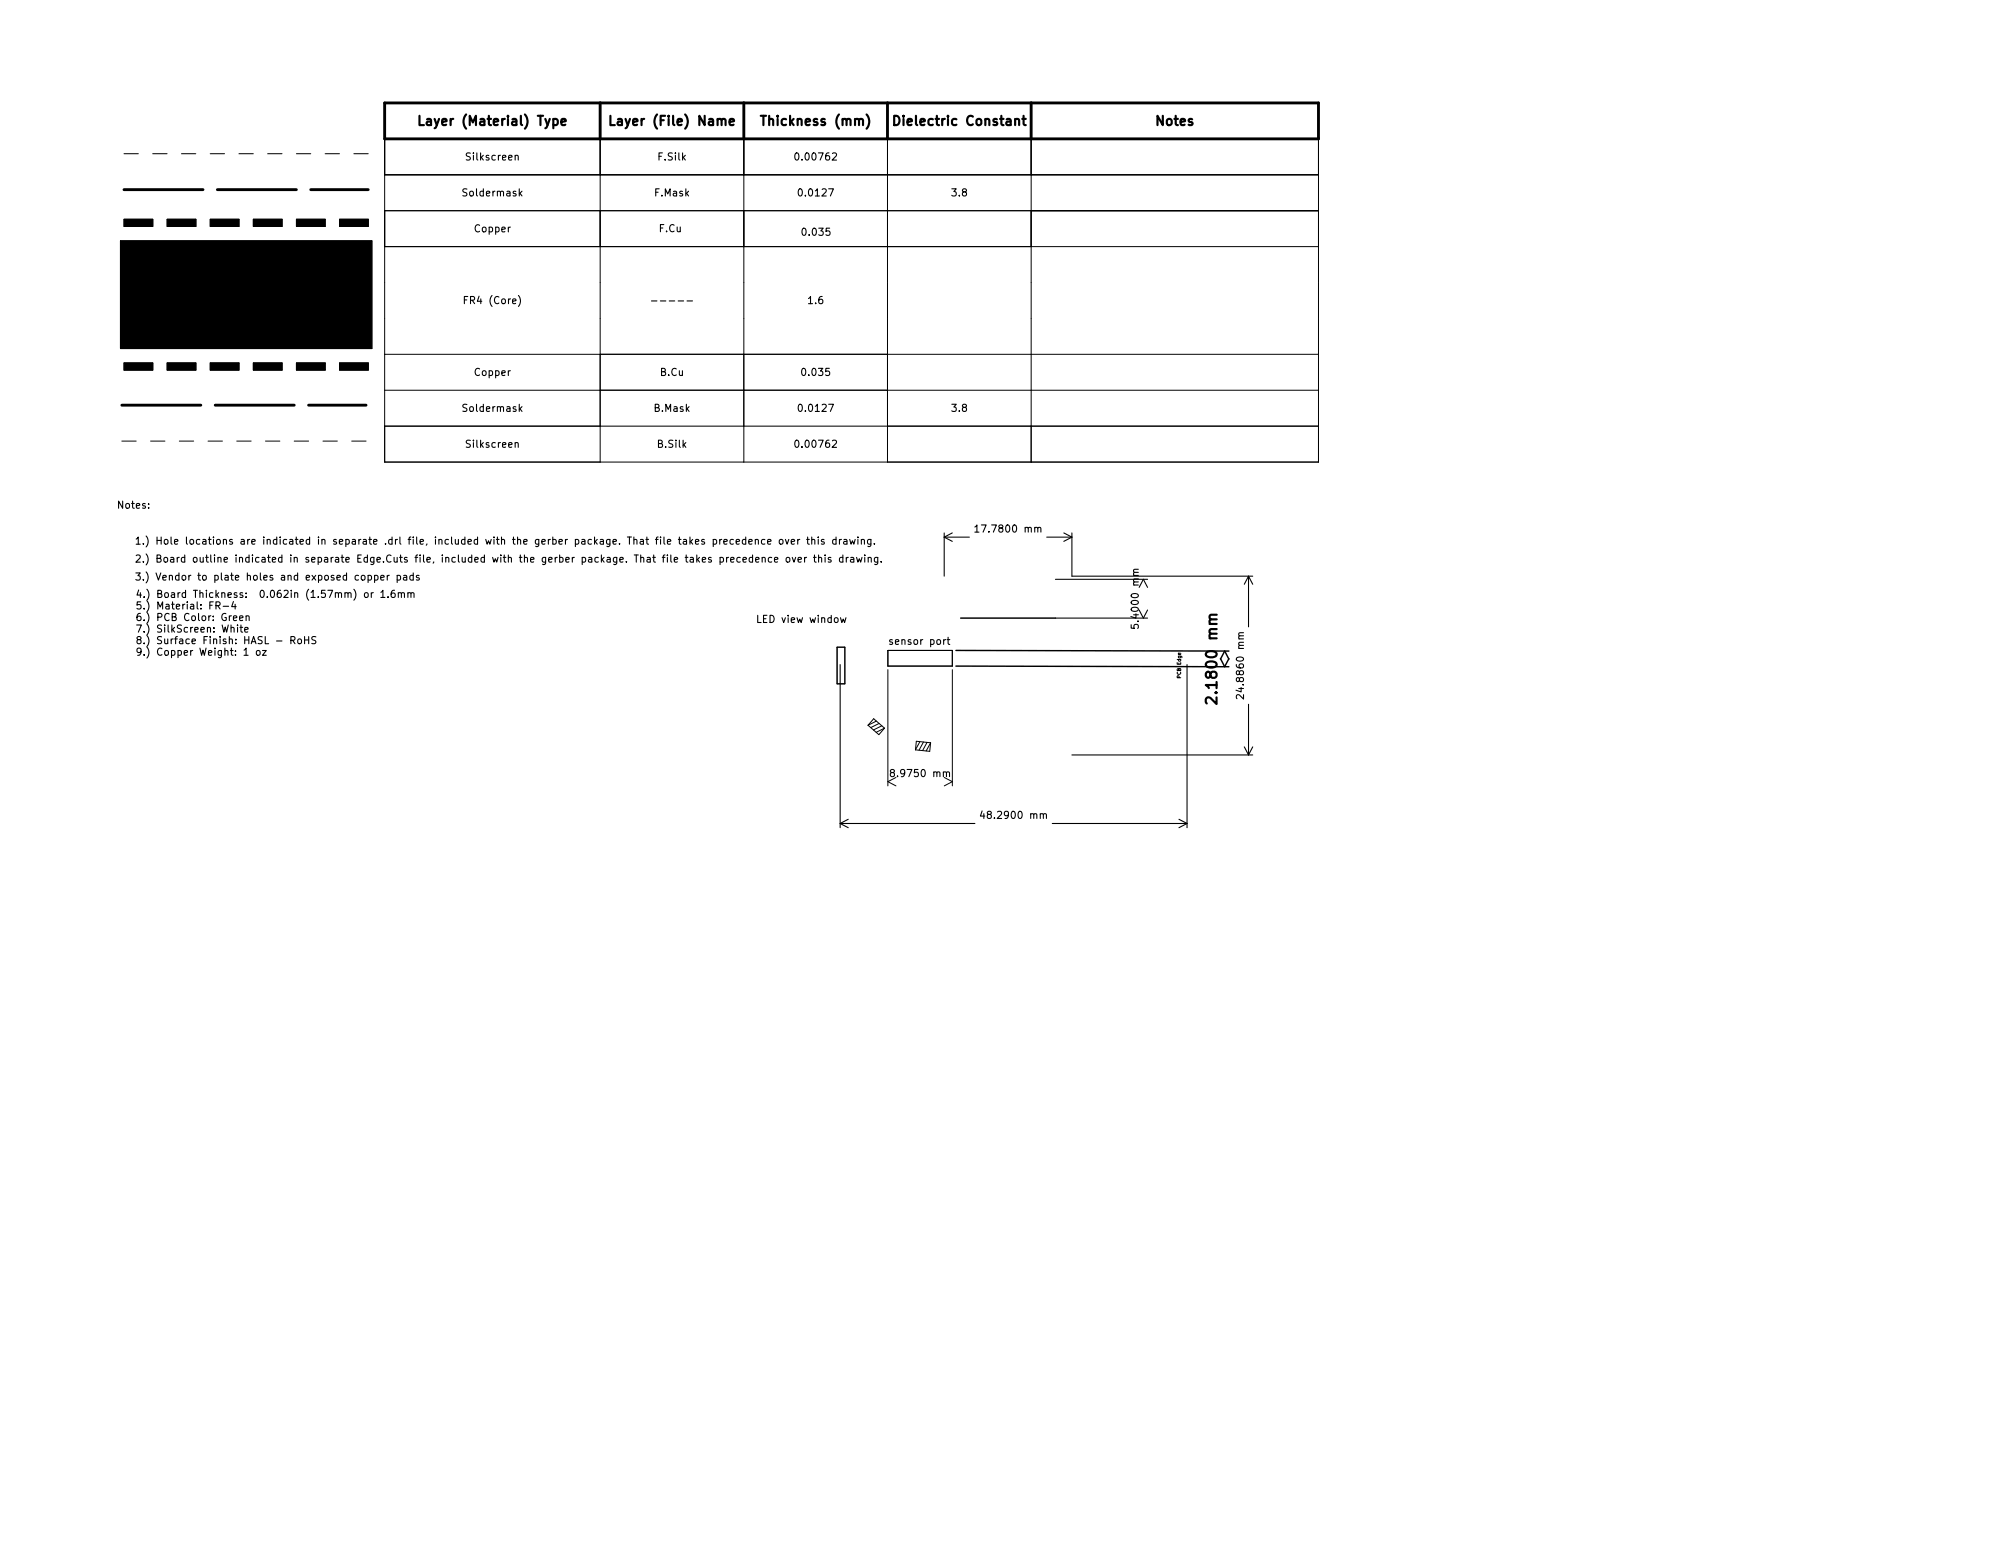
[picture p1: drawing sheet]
<svg xmlns="http://www.w3.org/2000/svg" width="279mm" height="216mm" viewBox="0 0 279 216" stroke-linecap="round" stroke-linejoin="round" font-family="sans-serif">
<defs><g id="words">
<text font-size="2.1" x="169.4" y="97.1" transform="rotate(-90 169.4 97.1)">2.1800 mm</text>
<g font-size="1.8">
<text x="59.5" y="17.5">Layer (Material) Type</text>
<text x="86" y="17.5">Layer (File) Name</text>
<text x="106.7" y="17.5">Thickness (mm)</text>
<text x="125.3" y="17.5">Dielectric Constant</text>
<text x="161" y="17.5">Notes</text>
</g>
<g font-size="1.4">
<text x="65.1" y="22.3">Silkscreen</text>
<text x="91.7" y="22.3">F.Silk</text>
<text x="111" y="22.3">0.00762</text>
<text x="64.6" y="27.3">Soldermask</text>
<text x="91.2" y="27.3">F.Mask</text>
<text x="111.4" y="27.3">0.0127</text>
<text x="132.6" y="27.3">3.8</text>
<text x="66.1" y="32.3">Copper</text>
<text x="91.8" y="32.3">F.Cu</text>
<text x="111.9" y="32.8">0.035</text>
<text x="65" y="42.3">FR4 (Core)</text>
<text x="112.6" y="42.3">1.6</text>
<text x="66.1" y="52.3">Copper</text>
<text x="91.9" y="52.3">B.Cu</text>
<text x="111.8" y="52.3">0.035</text>
<text x="64.6" y="57.3">Soldermask</text>
<text x="91.1" y="57.3">B.Mask</text>
<text x="111.4" y="57.3">0.0127</text>
<text x="132.6" y="57.3">3.8</text>
<text x="65.1" y="62.3">Silkscreen</text>
<text x="91.6" y="62.3">B.Silk</text>
<text x="111" y="62.3">0.00762</text>
<text x="16.2" y="70.8">Notes:</text>
<text x="18.7" y="75.8">1.) Hole locations are indicated in separate .drl file, included with the gerber package. That file takes precedence over this drawing.</text>
<text x="136.4" y="74.1">17.7800 mm</text>
<text x="18.7" y="80.8">3.) Vendor to plate holes and exposed copper pads</text>
<text x="18.7" y="78.3">2.) Board outline indicated in separate Edge.Cuts file, included with the gerber package. That file takes precedence over this drawing.</text>
<text x="18.8" y="83.2">4.) Board Thickness: 0.062in (1.57mm) or 1.6mm</text>
<text x="18.8" y="84.8">5.) Material: FR-4</text>
<text x="18.8" y="86.4">6.) PCB Color: Green</text>
<text x="18.8" y="88">7.) SilkScreen: White</text>
<text x="18.8" y="89.7">8.) Surface Finish: HASL - RoHS</text>
<text x="105.7" y="86.7">LED view window</text>
<text x="124.2" y="89.7">sensor port</text>
<text x="158.5" y="86.9" transform="rotate(-90 158.5 86.9)">5.4000 mm</text>
<text x="18.8" y="91.3">9.) Copper Weight: 1 oz</text>
<text x="173.2" y="96.6" transform="rotate(-90 173.2 96.6)">24.8860 mm</text>
<text x="124.5" y="108.2">8.9750 mm</text>
<text x="137.2" y="114">48.2900 mm</text>
</g>
<text font-size=".7" x="164.4" y="94.3" transform="rotate(-90 164.4 94.3)">PCB Edge</text>
</g></defs>
<g fill="none" stroke="#000" stroke-width=".14">
<path d="M53.6 19.3h130v45h-130zM83.5 19.3v45M103.5 19.3v45M123.5 19.3v45M143.5 19.3v45M16.8 33.5h35v15h-35zM17.3 21.4h2M17.3 30.5h4v1h-4zM21.3 21.4h2M23.3 30.5h4v1h-4zM25.3 21.4h2M29.3 21.4h2"/>
<path d="M29.3 30.5h4v1h-4zM33.3 21.4h2M35.3 30.5h4v1h-4zM37.3 21.4h2M41.3 21.4h2M41.3 30.5h4v1h-4zM45.3 21.4h2M47.3 30.5h4v1h-4zM49.3 21.4h2M53.6 24.3h130M53.6 29.3h130M53.6 34.3h130"/>
<path d="M17.3 50.5h4v1h-4zM23.3 50.5h4v1h-4zM29.3 50.5h4v1h-4zM35.3 50.5h4v1h-4zM41.3 50.5h4v1h-4zM47.3 50.5h4v1h-4zM53.6 54.3h130M53.6 49.3h130M53.6 59.3h130M17 61.4h2M21 61.4h2M25 61.4h2"/>
<path d="M29 61.4h2M33 61.4h2M37 61.4h2M41 61.4h2M45 61.4h2M49 61.4h2M116.5 90.1h1.1v5.1h-1.1v-5.1h1.1v5.1M123.6 90.5h9v2.2h-9zM123.6 93.2v16.2M123.6 90.5v2.2M132.6 93.2v16.2M120.8 101l.8-1 1.5 1.4"/>
<path d="M120.8 101l1.6 1.3 .7-.9M122 100.4l-1.2 .6M122.4 100.7l-1.2 .6M122.8 101l-1.2 .6M123.1 101.4l-1.1 .5M124.7 108.2l-1.1 .6 1.1 .6M128.1 103.2l-.7 1.2M128.6 103.3l-.7 1.1M129.1 103.3l-.7 1.2M129.6 103.4l-.2 1.2-2-.2M129.6 103.4l-.7 1.1M129.6 103.4l-2-.2-.2 1.2"/>
<path d="M131.5 108.2l1.1 .6-1.1 .6"/>
</g>
<g fill="none" stroke="#000" stroke-width=".15">
<path d="M90.7 41.9h.8M91.9 41.9h.8M93.2 41.9h.7M94.4 41.9h.8M95.6 41.9h.8M57.5 79.8v1M106.5 75.1h-.3l-.2 .2 .1 .4h.4M106.9 75.4l.4-.1v-.2h-.3l-.1 .1v.5h.4M107.4 77.6h-.3l-.1 .2 .1 .4h.3M107.8 77.9l.5-.1-.1-.2h-.2l-.2 .1 .1 .5h.3M108.5 75.2l.2-.1 .3 .1v.4l-.1 .1-.2 .1-.2-.1zM109.3 75.1l.3 .7 .2-.7"/>
<path d="M109.5 77.6h.3l.2 .2v.3l-.2 .2-.3-.1-.1-.1zM110.1 75.4l.5-.1v-.2h-.3l-.2 .1 .1 .5h.4M110.3 77.6l.2 .7 .3-.7M111.1 75.1v.7M111.1 77.9l.5-.1-.1-.2h-.3l-.1 .1v.5h.4M111.3 75.1l-.2 .2M112 77.6v.7M112.3 77.6l-.3 .2M112.3 75.1h.4M112.4 74.8v.8l.3 .2M113 75.2l.1-.1h.3v.7M113 74.8v1"/>
<path d="M113.2 77.6h.4M113.4 77.3v.8l.2 .2M113.9 74.8h.1M113.9 75.1v.7M114 77.7l.1-.1h.2l.1 .7M114 77.3v1M114.7 75.1h-.2l-.2 .1 .1 .2 .3 .1v.2h-.4M114.9 77.3h.1M114.9 77.6v.7M115.7 77.6h-.3l-.1 .1v.2l.4 .1v.2h-.4M116.4 75.1h-.3l-.2 .2 .1 .4h.4M116.4 74.8v1"/>
<path d="M116.9 75.1v.7M117.1 75.1l-.2 .2M117.3 77.6h-.2l-.2 .2 .1 .4h.3M117.3 77.3v1M117.5 75.1h.4v.7M117.8 77.6v.7M117.9 75.3l-.3 .1-.2 .1 .2 .3 .3-.1M118.1 77.6l-.3 .2M118.3 75.1l.2 .7 .2-.5 .2 .5 .2-.7M118.4 77.6h.4l.1 .7M118.9 77.8l-.4 .1-.1 .1 .1 .3 .4-.1M119.2 77.6l.2 .7 .2-.5 .2 .5 .2-.7"/>
<path d="M119.4 74.8h.1M119.4 75.1v.7M119.9 75.2l.2-.1h.2v.7M119.9 75.1v.7M120.4 77.3h.1M120.4 77.6v.7M120.9 77.7l.1-.1h.2l.1 .7M120.9 77.6v.7M121.2 75.1v.8l-.1 .2-.3-.1M121.2 75.1h-.2l-.2 .2 .1 .4h.3M121.7 75.7v.1M122.2 77.6v.8l-.2 .2-.2-.1"/>
<path d="M122.2 77.6h-.3l-.2 .2 .1 .4h.4M122.7 78.2v.1M131.4 74.2v6M131.4 74.8h3.5M131.4 74.8l1.2 .6M132.6 74.2l-1.2 .6M135.7 73.4l.3-.3v1M135.7 74.1h.6M144.5 73.5l.1-.1 .3 .1v.6M145.7 74.8h3.5M148.1 74.2l1.1 .6M149.2 74.2v6h25.2"/>
<path d="M149.2 74.8l-1.1 .6M158.5 79.2l-.6 .1-.1 .2 .1 .2M30.1 84.3h.4l.1-.2v-.2l-.5-.1v1M30.3 84.3l.3 .5M31.1 84.4h.7M32.5 83.7l-.2 .7h.6M32.7 84.1v.7M33.1 87v.1M33.1 87.3v.7M33.4 86.1l.4-.1v-.2l-.3-.1-.1 .2v.4h.4M33.4 87.3h.4M33.5 87v.9l.3 .1"/>
<path d="M34.1 87.7l.4-.1v-.2l-.3-.1-.1 .2v.4h.4M34.3 85.8l.1-.1 .2 .1 .1 .6M34.3 85.7v.7M35.8 90.6h.2l.2 .1v.3l-.2 .2h-.2l-.1-.2zM36.5 90.6h.6l-.6 .6h.6M40.5 89.1h.5l.1-.2-.1-.2-.5-.1v1M40.7 89.1l.4 .5M41.5 89l.1-.1 .3 .1 .1 .4-.1 .2h-.3l-.1-.1zM42.4 88.6v1M42.4 89.1h.6M43 88.6v1M44 88.7l-.4-.1-.2 .2 .1 .2 .4 .2v.3l-.1 .1h-.4"/>
<path d="M51.7 82.5v.7M52 82.5l-.3 .2M53 80.4l.5-.1-.1-.2h-.3l-.1 .1 .1 .5h.3M53 82.5l.3-.3v1M53 83.2h.6M53.9 80.1v.7M54 83.1v.1M54.2 80.1l-.3 .2M54.9 82.2h-.3a.67 .67 0 0 0 0 1l.4-.1v-.4l-.2-.2h-.2l-.2 .2M55.3 80.1h.3l.2 .2-.1 .4h-.4M55.3 80.1v1M55.4 82.6l.2-.1h.2l.1 .7"/>
<path d="M55.4 82.5v.7M55.9 82.6l.1-.1h.3v.7M56.2 80.1h.4v.7M56.6 80.3l-.3 .1-.2 .1 .2 .3 .3-.1M56.8 82.6l.1-.1h.3v.7M56.8 82.5v.7M57.2 82.6l.2-.1h.2v.7M57.5 80.1h-.3l-.1 .2v.4h.4M58.3 80.1h-.2l-.1 .1v.2l.3 .1v.2h-.3M117 92.5v22.7M146.9 80.6h12.9M146.9 86h12.9"/>
<path d="M157.5 87v.4l.4 .1v-.2v-.3l.1-.1 .4 .1 .1 .1-.1 .4M158.6 81.8l.6-1.2 .6 1.2M158.6 84.9l.6 1.1 .6-1.1M165.3 92.5v22.7M173.1 96.7v.6l-.7-.6-.3 .2 .1 .4M173.1 88.1h-.6l-.1 .3 .2 .1M173.8 80.2v7.1M173.8 98v7.1M173.8 80.2l-.6 1.1M173.8 80.2l.6 1.1M117 114.6h18.7M117 114.6l1.1 .6"/>
<path d="M118.1 114l-1.1 .6M124.1 107.5l-.2-.1 .1-.2 .1-.1 .3 .1 .1 .1v.1l-.5 .2-.1 .1 .1 .3 .1 .1h.3l.1-.2v-.2l-.2-.2M131.8 107.6l.1-.2 .2 .1 .1 .6M136.7 112.9l-.2 .7h.6M145.2 113.4l.2-.1h.2l.1 .6M146.5 114.6h18.8M149.2 105.1h25.2M164.1 114l1.2 .6M165.3 114.6l-1.2 .6M173.2 104l.6 1.1M174.4 104l-.6 1.1"/>
</g>
<path d="M58.4 16.1v1.3h.6M78.1 17l.7-.1-.1-.3h-.4l-.2 .1 .1 .7h.5M85 16.1v1.3h.6M101.6 17l.6-.1-.1-.3h-.3l-.2 .1v.7h.5M105.9 16.1h.7M124.5 16.1a.66 .66 0 0 1 .7 .7 .66 .66 0 0 1-.7 .6zM142.3 16.6h.5M142.5 16.1v1.1l.1 .2h.2M169.4 97.1v.9l-.9-.9a.41 .41 0 0 0-.6 .3v.3l.1 .2M169.4 85.6h-.9l-.1 .4 .2 .2" fill="none" stroke="#000" stroke-width=".3"/>
<path d="M133.1 92.7l38 .1M133.1 90.5l38 .1M133.7 86h13.2M169.9 91.8l.6-1.2 .6 1.2M169.9 91.7l.6 1.1 .6-1.1" fill="none" stroke="#000" stroke-width=".2"/>
<path d="M53.6 14.3h130v5h-130zM83.5 14.3v5M103.5 14.3v5M123.5 14.3v5M143.5 14.3v5M17.3 26.4h11M30.3 26.4h11M43.3 26.4h8M17 56.4h11M30 56.4h11M43 56.4h8" fill="none" stroke="#000" stroke-width=".4"/>
<g fill="#000" stroke="#000" stroke-width=".14">
<path d="M17.3 30.5h4v1h-4zM23.3 30.5h4v1h-4zM29.3 30.5h4v1h-4zM35.3 30.5h4v1h-4zM41.3 30.5h4v1h-4zM47.3 30.5h4v1h-4zM17.3 50.5h4v1h-4zM23.3 50.5h4v1h-4zM29.3 50.5h4v1h-4zM35.3 50.5h4v1h-4zM41.3 50.5h4v1h-4zM47.3 50.5h4v1h-4z"/>
<path d="M16.8 33.5h35v15h-35z"/>
</g>
<use href="#words"/>
</svg>
